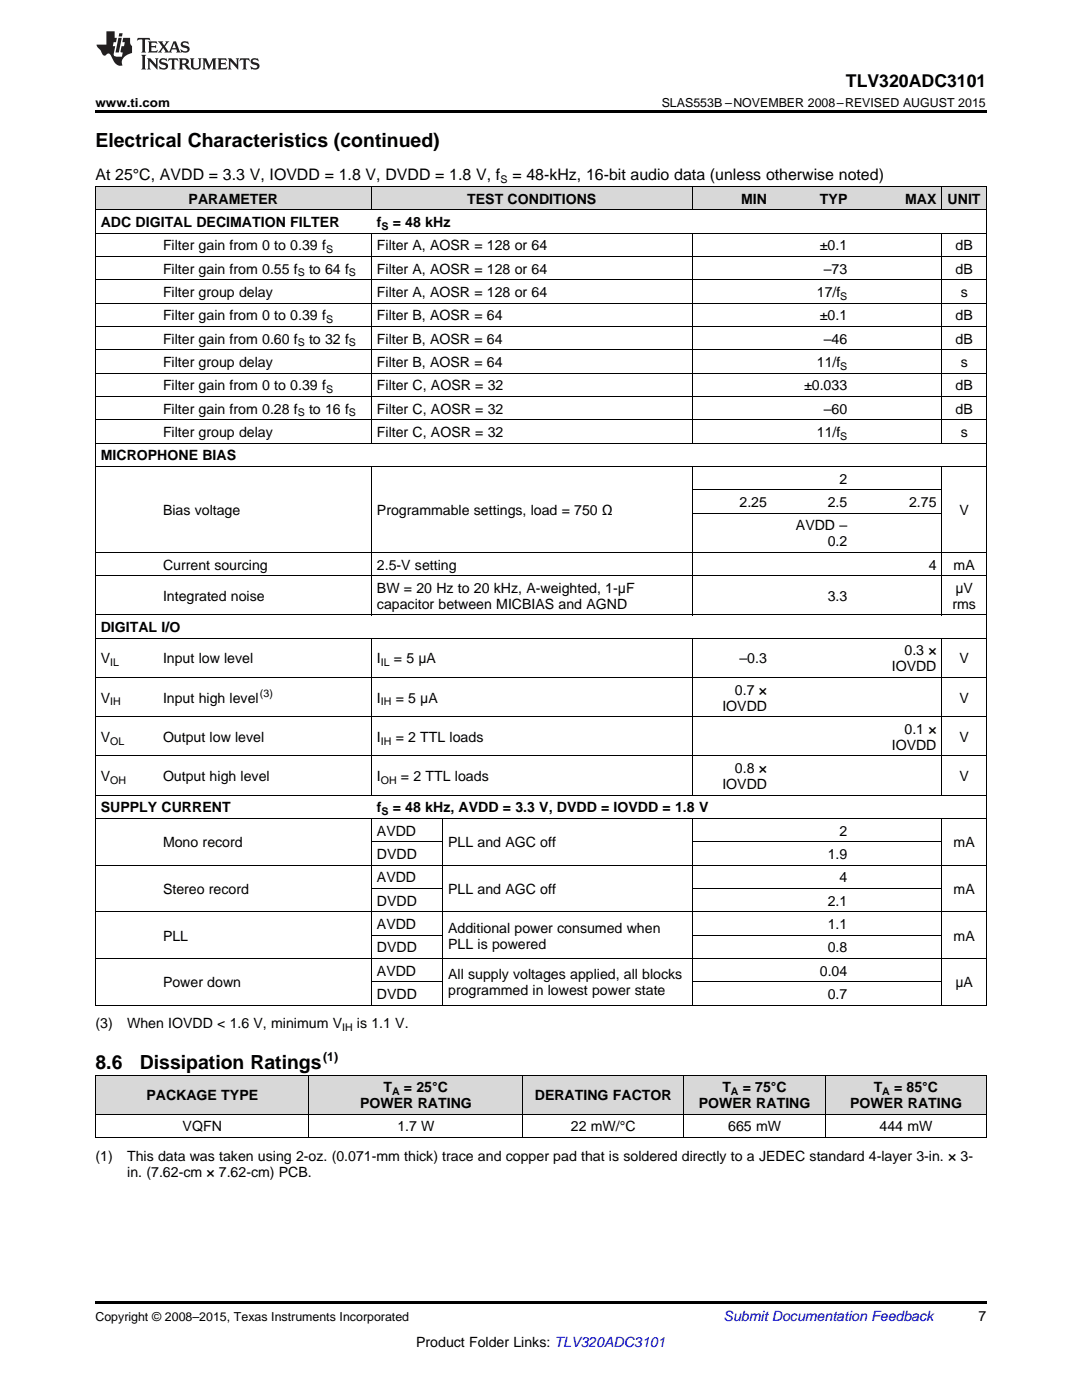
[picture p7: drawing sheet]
<svg xmlns="http://www.w3.org/2000/svg" width="216mm" height="279mm" viewBox="0 0 216 279" stroke-linecap="round" stroke-linejoin="round" font-family="sans-serif">
<defs><g id="words">
<g font-size="3.9">
<text x="19" y="29.3">Electrical Characteristics (continued)</text>
<text x="19" y="213.3">8.6</text>
<text x="27.9" y="213.3">Dissipation Ratings</text>
</g>
<text font-size="3.5" x="168.8" y="17.3">TLV320ADC3101</text>
<g font-size="3.2">
<text x="19" y="36">At 25°C, AVDD = 3.3 V, IOVDD = 1.8 V, DVDD = 1.8 V, f</text>
<text x="102.2" y="36">= 48-kHz, 16-bit audio data (unless otherwise noted)</text>
</g>
<g font-size="2.8">
<text x="37.6" y="40.6">PARAMETER</text>
<text x="93.2" y="40.6">TEST CONDITIONS</text>
<text x="147.9" y="40.6">MIN</text>
<text x="163.6" y="40.6">TYP</text>
<text x="180.6" y="40.6">MAX</text>
<text x="189.1" y="40.6">UNIT</text>
<text x="20.1" y="45.3">ADC DIGITAL DECIMATION FILTER</text>
<text x="75.2" y="45.3">f</text>
<text x="78.4" y="45.3">= 48 kHz</text>
<text x="32.5" y="50">Filter gain from 0 to 0.39 f</text>
<text x="75.2" y="50">Filter A, AOSR = 128 or 64</text>
<text x="163.6" y="50">±0.1</text>
<text x="190.7" y="50">dB</text>
<text x="32.5" y="54.6">Filter gain from 0.55 f</text>
<text x="32.5" y="59.3">Filter group delay</text>
<text x="61.7" y="54.6">to 64 f</text>
<text x="75.2" y="54.6">Filter A, AOSR = 128 or 64</text>
<text x="75.2" y="59.3">Filter A, AOSR = 128 or 64</text>
<text x="163" y="59.3">17/f</text>
<text x="164.4" y="54.6">–73</text>
<text x="190.7" y="54.6">dB</text>
<text x="191.7" y="59.3">s</text>
<text x="32.5" y="63.9">Filter gain from 0 to 0.39 f</text>
<text x="75.2" y="63.9">Filter B, AOSR = 64</text>
<text x="163.6" y="63.9">±0.1</text>
<text x="190.7" y="63.9">dB</text>
<text x="32.5" y="68.6">Filter gain from 0.60 f</text>
<text x="61.7" y="68.6">to 32 f</text>
<text x="75.2" y="68.6">Filter B, AOSR = 64</text>
<text x="164.4" y="68.6">–46</text>
<text x="190.7" y="68.6">dB</text>
<text x="32.5" y="73.2">Filter group delay</text>
<text x="32.5" y="77.9">Filter gain from 0 to 0.39 f</text>
<text x="75.2" y="73.2">Filter B, AOSR = 64</text>
<text x="75.2" y="77.9">Filter C, AOSR = 32</text>
<text x="160.5" y="77.9">±0.033</text>
<text x="163" y="73.2">11/f</text>
<text x="190.7" y="77.9">dB</text>
<text x="191.7" y="73.2">s</text>
<text x="32.5" y="82.5">Filter gain from 0.28 f</text>
<text x="61.7" y="82.5">to 16 f</text>
<text x="75.2" y="82.5">Filter C, AOSR = 32</text>
<text x="164.4" y="82.5">–60</text>
<text x="190.7" y="82.5">dB</text>
<text x="32.5" y="87.2">Filter group delay</text>
<text x="75.2" y="87.2">Filter C, AOSR = 32</text>
<text x="163" y="87.2">11/f</text>
<text x="191.7" y="87.2">s</text>
<text x="20.1" y="91.9">MICROPHONE BIAS</text>
<text x="147.6" y="101.2">2.25</text>
<text x="165.2" y="101.2">2.5</text>
<text x="167.5" y="96.5">2</text>
<text x="181.4" y="101.2">2.75</text>
<text x="32.5" y="102.8">Bias voltage</text>
<text x="75.2" y="102.8">Programmable settings, load = 750 Ω</text>
<text x="158.8" y="105.8">AVDD –</text>
<text x="191.5" y="102.8">V</text>
<text x="32.5" y="113.7">Current sourcing</text>
<text x="75.2" y="113.7">2.5-V setting</text>
<text x="165.2" y="109">0.2</text>
<text x="185.3" y="113.7">4</text>
<text x="190.3" y="113.7">mA</text>
<text x="32.5" y="119.9">Integrated noise</text>
<text x="75.2" y="118.3">BW = 20 Hz to 20 kHz, A-weighted, 1-μF</text>
<text x="165.2" y="119.9">3.3</text>
<text x="190.6" y="118.3">μV</text>
<text x="75.2" y="121.5">capacitor between MICBIAS and AGND</text>
<text x="190" y="121.5">rms</text>
<text x="20.1" y="126.2">DIGITAL I/O</text>
<text x="180.5" y="130.8">0.3 ×</text>
<text x="20.1" y="132.4">V</text>
<text x="32.5" y="132.4">Input low level</text>
<text x="75.2" y="132.4">I</text>
<text x="78.6" y="132.4">= 5 μA</text>
<text x="147.6" y="132.4">–0.3</text>
<text x="177.9" y="134">IOVDD</text>
<text x="191.5" y="132.4">V</text>
<text x="20.1" y="140.2">V</text>
<text x="32.5" y="140.2">Input high level</text>
<text x="75.2" y="140.2">I</text>
<text x="79" y="140.2">= 5 μA</text>
<text x="144.1" y="141.8">IOVDD</text>
<text x="146.6" y="138.6">0.7 ×</text>
<text x="191.5" y="140.2">V</text>
<text x="20.1" y="148.1">V</text>
<text x="32.5" y="148.1">Output low level</text>
<text x="75.2" y="148.1">I</text>
<text x="79" y="148.1">= 2 TTL loads</text>
<text x="177.9" y="149.6">IOVDD</text>
<text x="180.5" y="146.5">0.1 ×</text>
<text x="191.5" y="148.1">V</text>
<text x="20.1" y="155.9">V</text>
<text x="32.5" y="155.9">Output high level</text>
<text x="75.2" y="155.9">I</text>
<text x="80" y="155.9">= 2 TTL loads</text>
<text x="146.6" y="154.3">0.8 ×</text>
<text x="191.5" y="155.9">V</text>
<text x="144.1" y="157.5">IOVDD</text>
<text x="20.1" y="162.1">SUPPLY CURRENT</text>
<text x="75.2" y="162.1">f</text>
<text x="75.2" y="166.8">AVDD</text>
<text x="78.4" y="162.1">= 48 kHz, AVDD = 3.3 V, DVDD = IOVDD = 1.8 V</text>
<text x="167.5" y="166.8">2</text>
<text x="32.5" y="169.1">Mono record</text>
<text x="75.2" y="171.4">DVDD</text>
<text x="89.4" y="169.1">PLL and AGC off</text>
<text x="165.2" y="171.4">1.9</text>
<text x="190.3" y="169.1">mA</text>
<text x="32.5" y="178.4">Stereo record</text>
<text x="75.2" y="176.1">AVDD</text>
<text x="89.4" y="178.4">PLL and AGC off</text>
<text x="167.5" y="176.1">4</text>
<text x="190.3" y="178.4">mA</text>
<text x="75.2" y="180.8">DVDD</text>
<text x="75.2" y="185.4">AVDD</text>
<text x="165.2" y="180.8">2.1</text>
<text x="165.2" y="185.4">1.1</text>
<text x="32.5" y="187.7">PLL</text>
<text x="75.2" y="190.1">DVDD</text>
<text x="89.4" y="186.2">Additional power consumed when</text>
<text x="89.4" y="189.3">PLL is powered</text>
<text x="165.2" y="190.1">0.8</text>
<text x="190.3" y="187.7">mA</text>
<text x="32.5" y="197.1">Power down</text>
<text x="75.2" y="194.7">AVDD</text>
<text x="89.4" y="195.5">All supply voltages applied, all blocks</text>
<text x="163.6" y="194.7">0.04</text>
<text x="190.6" y="197.1">μA</text>
<text x="75.2" y="199.4">DVDD</text>
<text x="89.4" y="198.6">programmed in lowest power state</text>
<text x="165.2" y="199.4">0.7</text>
<text x="19" y="205.2">(3)</text>
<text x="25.4" y="205.2">When IOVDD &lt; 1.6 V, minimum V</text>
<text x="71.2" y="205.2">is 1.1 V.</text>
<text x="29.2" y="219.6">PACKAGE TYPE</text>
<text x="71.9" y="221.2">POWER RATING</text>
<text x="76.6" y="218">T</text>
<text x="80.6" y="218">= 25°C</text>
<text x="106.7" y="219.6">DERATING FACTOR</text>
<text x="139.4" y="221.2">POWER RATING</text>
<text x="144.1" y="218">T</text>
<text x="148.2" y="218">= 75°C</text>
<text x="169.7" y="221.2">POWER RATING</text>
<text x="174.3" y="218">T</text>
<text x="178.4" y="218">= 85°C</text>
<text x="36.4" y="225.8">VQFN</text>
<text x="79.3" y="225.8">1.7 W</text>
<text x="113.9" y="225.8">22 mW/°C</text>
<text x="145.3" y="225.8">665 mW</text>
<text x="175.5" y="225.8">444 mW</text>
<text x="19" y="231.7">(1)</text>
<text x="25.4" y="231.7">This data was taken using 2-oz. (0.071-mm thick) trace and copper pad that is soldered directly to a JEDEC standard 4-layer 3-in. × 3-</text>
<text x="25.4" y="234.8">in. (7.62-cm × 7.62-cm) PCB.</text>
<text x="195.3" y="263.6">7</text>
<text x="83" y="268.9">Product Folder Links: TLV320ADC3101</text>
</g>
<text font-size="2.8" fill="#0000c8" x="144.4" y="263.6">Submit Documentation Feedback</text>
<g font-size="2.5">
<text x="19" y="21.4">www.ti.com</text>
<text x="132" y="21.4">SLAS553B –NOVEMBER 2008–REVISED AUGUST 2015</text>
<text x="64.5" y="211.8">(1)</text>
<text x="19" y="263.6">Copyright © 2008–2015, Texas Instruments Incorporated</text>
</g>
<g font-size="2.1">
<text x="99.9" y="36.6">S</text>
<text x="76.1" y="45.9">S</text>
<text x="65.1" y="50.5">S</text>
<text x="59.4" y="55.2">S</text>
<text x="69.6" y="55.2">S</text>
<text x="167.7" y="59.8">S</text>
<text x="65.1" y="64.5">S</text>
<text x="59.4" y="69.1">S</text>
<text x="69.6" y="69.1">S</text>
<text x="167.7" y="73.8">S</text>
<text x="59.4" y="83.1">S</text>
<text x="65.1" y="78.5">S</text>
<text x="69.6" y="83.1">S</text>
<text x="167.7" y="87.8">S</text>
<text x="22" y="133">IL</text>
<text x="76" y="133">IL</text>
<text x="22" y="140.8">IH</text>
<text x="51.9" y="139.1">(3)</text>
<text x="76" y="140.8">IH</text>
<text x="22" y="148.6">OL</text>
<text x="76" y="148.6">IH</text>
<text x="22" y="156.5">OH</text>
<text x="76" y="156.5">OH</text>
<text x="76.1" y="162.7">S</text>
<text x="68.3" y="205.8">IH</text>
<text x="78.2" y="218.5">A</text>
<text x="145.8" y="218.5">A</text>
<text x="176" y="218.5">A</text>
</g>
</g></defs>
<g fill="#d8d8d8">
<path d="M19 214.6h42.7v7.8h-42.7z"/>
<path d="M61.7 214.6h42.7v7.8h-42.7z"/>
<path d="M104.4 214.6h32v7.8h-32z"/>
<path d="M136.4 214.6h28.4v7.8h-28.4z"/>
<path d="M164.8 214.6h32v7.8h-32z"/>
<path d="M19 37.3h12.5v4.6h-12.5z"/>
<path d="M31.5 37.3h42.7v4.6h-42.7z"/>
<path d="M74.2 37.3h14.2v4.6h-14.2z"/>
<path d="M88.4 37.3h49.7v4.6h-49.7z"/>
<path d="M138.1 37.3h16.1v4.6h-16.1z"/>
<path d="M154.2 37.3h16v4.6h-16z"/>
<path d="M170.2 37.3h17.8v4.6h-17.8z"/>
<path d="M188 37.3h8.8v4.6h-8.8z"/>
</g>
<path d="M19 22h177.8v.5h-177.8zM19 227l.2 .1zM104.3 227l.1 .1zM136.3 227l.1 .1zM164.7 227l.1 .1zM196.7 227l.1 .1zM19 259.7h177.8v.5h-177.8z" fill="#000"/>
<g fill="none" stroke="#000" stroke-width=".2">
<path d="M19 37.2h177.8M19.1 37.2v163.5M74.1 37.2v4.7M138.1 37.2v4.7M187.9 37.2v4.7M196.8 37.2v163.5M19 55.8h177.8M19 51.2h177.8M19 46.5h177.8M19 41.9h177.8M74.1 46.6v41.9M138.1 46.6v41.9"/>
<path d="M187.9 46.6v41.9M19 79.1h177.8M19 74.5h177.8M19 69.8h177.8M19 65.1h177.8M19 60.5h177.8M19 93.1h177.8M19 88.4h177.8M19 83.8h177.8M74.1 93.1v29.7M138.1 93.1v29.7M138.1 97.7h49.9"/>
<path d="M187.9 93.1v29.7M19 114.9h177.8M19 110.2h177.8M138.1 102.4h49.9M19 135.2h177.8M19 127.4h177.8M19 122.7h177.8M74.1 127.4v31.4M138.1 127.4v31.4M187.9 127.4v31.4M19 158.7h177.8M19 150.9h177.8"/>
<path d="M19 143h177.8M19 172.7h177.8M19 163.4h177.8M74.1 163.4v37.3M74.2 177.3h14.2M74.2 168h14.2M88.3 163.4v37.3M138.1 163.4v37.3M138.1 177.3h49.9M138.1 168h49.9M187.9 163.4v37.3M19 191.3h177.8"/>
<path d="M19 182h177.8M74.2 196h14.2M74.2 186.6h14.2M138.1 196h49.9M138.1 186.6h49.9M19 214.5l177.8 .1v12.5M19 200.6h177.8M19.1 214.6v12.5M61.6 214.6v12.5M104.3 214.6v12.5M136.3 214.6v12.5M164.8 214.6v12.5"/>
<path d="M19 227h177.8M19 222.4h177.8"/>
</g>
<g fill="#231f20">
<path d="M27.5 7.6l-.1 .5 .4-.2h.6v.1v2.1l-.2 .4h1l-.3-.4v-2.1l.1-.1h.5l.5 .2-.2-.5zM29.5 8.3l.2 .3v1.5l-.2 .4h1.8l.2-.6a1.04 1.04 0 0 1-1.3 .2v-.7h.6l.3 .2v-.6l-.3 .2h-.6v-.6l.8-.1 .4 .3-.2-.5zM31.5 8.3l.9 1.1-.9 1.1h.8l-.2-.2 .5-.7 .4 .7-.2 .2h1.5l-.1-.2 .1-.4h.9l.1 .4-.2 .2h1l-.3-.3-.7-1.9h-.5l-.9 2-.8-1 .9-1h-.8l.1 .3-.3 .5-.4-.6 .2-.2zM34.7 8.6l.4 1h-.7zM36.3 8.4a.63 .63 0 0 0-.2 .7 .63 .63 0 0 0 .6 .4l.6 .2 .1 .2a.75 .75 0 0 1-.7 .4 .75 .75 0 0 1-.6-.5l.1 .7 .1-.1a1.11 1.11 0 0 0 1.5-.6 1.13 1.13 0 0 0-1.2-.8l-.1-.4a1.04 1.04 0 0 1 1.2 .2l-.2-.5-.1 .1-.5-.2zM28.2 10.9l.2 .4v2.2l-.2 .4h1l-.3-.4v-2.2l.3-.4zM29.3 11.6l.3 .4v1.5l-.3 .4h.8l-.2-.4v-1.3l1.5 1.7v-1.9l.2-.4h-.7l.2 .4v.9l-1.1-1.3zM32 11.8a.62 .62 0 0 0-.2 .7 .62 .62 0 0 0 .6 .4l.6 .1 .1 .3a.76 .76 0 0 1-.7 .3 .76 .76 0 0 1-.6-.4l.1 .7 .1-.1a1.11 1.11 0 0 0 1.5-.6 1.13 1.13 0 0 0-1.2-.8l-.1-.4a1.04 1.04 0 0 1 1.2 .2l-.2-.6-.1 .1-.5-.1zM33.7 11.6l-.2 .6a.61 .61 0 0 1 .8-.3v1.6l-.2 .4h.9l-.2-.4v-1.6a.63 .63 0 0 1 .8 .3l-.2-.6zM35.6 11.6l.3 .4v1.5l-.3 .4h1l-.2-.2v-.8l.5 .2a.76 .76 0 0 0 1.2 .7l-1-1a.58 .58 0 0 0 .6-.5 .58 .58 0 0 0-.5-.6zM36.4 11.9h.1a.45 .45 0 0 1 .5 .1 .45 .45 0 0 1 .1 .5l-.7 .2zM37.9 11.6l.2 .2a2.17 2.17 0 0 0 .3 1.9 .99 .99 0 0 0 1.6-.6v-1.1l.2-.4h-.7l.2 .2a1.92 1.92 0 0 1-.2 1.8 .6 .6 0 0 1-.9-.5v-1.1l.2-.4zM40.4 11.6l.2 .4v1.5l-.2 .4h.7l-.2-.4v-1.4l.8 1.8 .8-1.8v1.4l-.2 .4h.9l-.2-.4v-1.5l.2-.4h-.8l-.6 1.5-.6-1.5zM43.4 11.6l.2 .4v1.5l-.2 .4h1.8l.2-.6a1.04 1.04 0 0 1-1.3 .1v-.6h.5l.4 .2v-.6l-.4 .2h-.5v-.7h.8l.3 .3-.1-.6zM45.5 11.6l.2 .4v1.5l-.2 .4h.7l-.2-.4v-1.3l1.5 1.7v-1.9l.2-.4h-.7l.2 .4v.9l-1.1-1.3zM47.9 11.6l-.1 .6a.61 .61 0 0 1 .8-.3v1.6l-.3 .4h1l-.3-.4 .1-1.6a.63 .63 0 0 1 .7 .3l-.1-.6zM50.2 11.8a.62 .62 0 0 0-.2 .7 .62 .62 0 0 0 .6 .4l.6 .1 .2 .3a.76 .76 0 0 1-.8 .3 .76 .76 0 0 1-.6-.4l.1 .7 .2-.1a1.11 1.11 0 0 0 1.5-.6 1.13 1.13 0 0 0-1.3-.8l-.1-.4a1.04 1.04 0 0 1 1.2 .2l-.1-.6-.2 .1-.5-.1z"/>
<path d="M21.2 6.3v2.6h-1.9l.1 .4 .7 .9a.91 .91 0 0 0 1 .8 .56 .56 0 0 1 .5-.3 .56 .56 0 0 1 .5 .3l.4 .8a1.53 1.53 0 0 0 1.9 1.2 1.54 1.54 0 0 1 1-2.1l.9-.3v-1.4a1.52 1.52 0 0 1-.3-1.6h-1.4l-.2 .8h.5l-.2 .8h-.4l-.2 1v.2l.4 .1-.2 .8a1.93 1.93 0 0 1-1.6-.3l.3-1.8h-.5l.2-.8h.4l.2-.8h-.4v-1.3zM23.6 7.6l-.6 2.9h.7l.6-2.9zM23.8 6.6l-.1 .7h.6l.2-.7z"/>
</g>
<use href="#words"/>
</svg>
